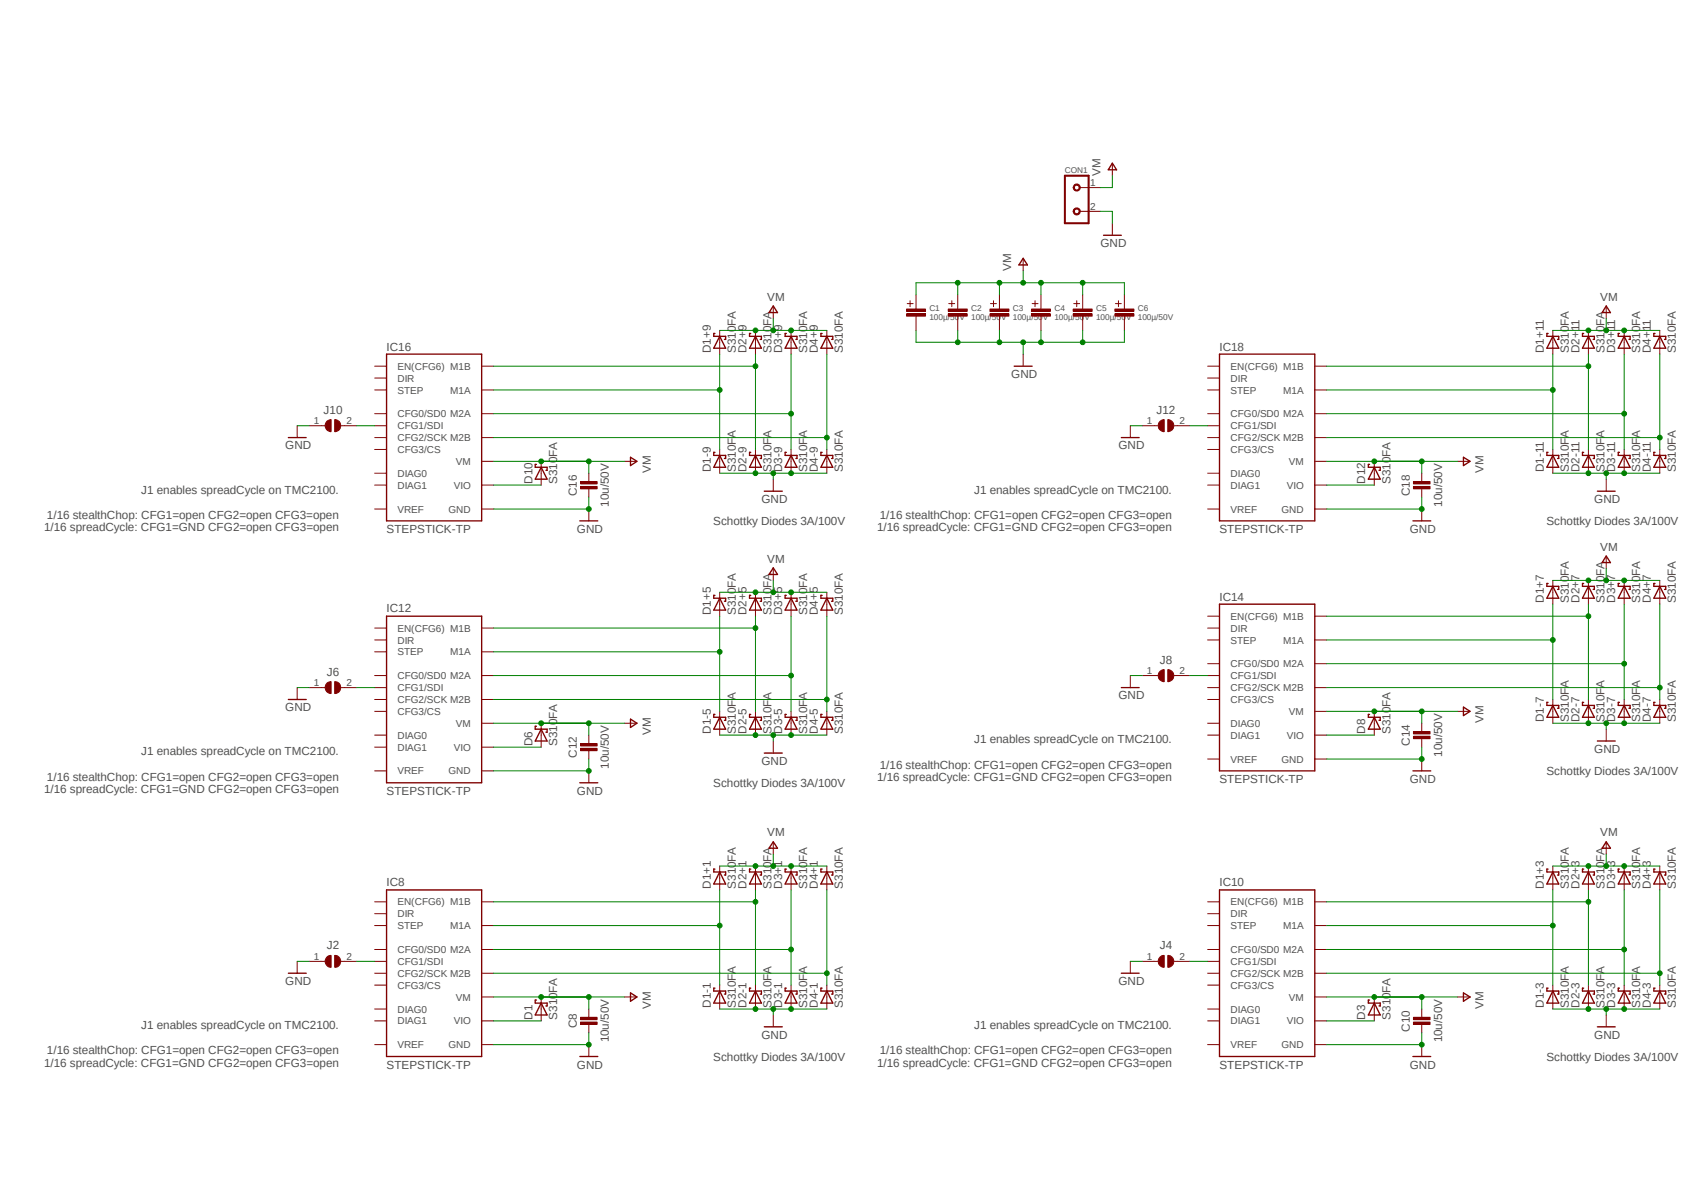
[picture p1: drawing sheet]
<svg xmlns="http://www.w3.org/2000/svg" width="420mm" height="297mm" viewBox="0 0 420 297" stroke-linecap="round" stroke-linejoin="round" font-family="sans-serif">
<defs><g id="words">
<g font-size="2.9" fill="#505050">
<text x="274.8" y="43.9" transform="rotate(-90 274.8 43.9)">VM</text>
<text x="274.8" y="61.7">GND</text>
<text x="252.5" y="67.6" transform="rotate(-90 252.5 67.6)">VM</text>
<text x="191.6" y="75.1">VM</text>
<text x="399.6" y="75.1">VM</text>
<text x="96.5" y="87.5">IC16</text>
<text x="177.5" y="88.1" transform="rotate(-90 177.5 88.1)">D1+9</text>
<text x="183.7" y="88.1" transform="rotate(-90 183.7 88.1)">S310FA</text>
<text x="186.4" y="88.1" transform="rotate(-90 186.4 88.1)">D2+9</text>
<text x="192.7" y="88.1" transform="rotate(-90 192.7 88.1)">S310FA</text>
<text x="195.3" y="88.1" transform="rotate(-90 195.3 88.1)">D3+9</text>
<text x="201.5" y="88.1" transform="rotate(-90 201.5 88.1)">S310FA</text>
<text x="204.2" y="88.1" transform="rotate(-90 204.2 88.1)">D4+9</text>
<text x="210.5" y="88.1" transform="rotate(-90 210.5 88.1)">S310FA</text>
<text x="304.5" y="87.5">IC18</text>
<text x="385.5" y="88.1" transform="rotate(-90 385.5 88.1)">D1+11</text>
<text x="391.7" y="88.1" transform="rotate(-90 391.7 88.1)">S310FA</text>
<text x="394.4" y="88.1" transform="rotate(-90 394.4 88.1)">D2+11</text>
<text x="400.6" y="88.1" transform="rotate(-90 400.6 88.1)">S310FA</text>
<text x="403.3" y="88.1" transform="rotate(-90 403.3 88.1)">D3+11</text>
<text x="409.6" y="88.1" transform="rotate(-90 409.6 88.1)">S310FA</text>
<text x="412.2" y="88.1" transform="rotate(-90 412.2 88.1)">D4+11</text>
<text x="418.5" y="88.1" transform="rotate(-90 418.5 88.1)">S310FA</text>
<text x="252.5" y="94.4">GND</text>
<text x="80.8" y="103.2">J10</text>
<text x="288.8" y="103.2">J12</text>
<text x="71.2" y="112.2">GND</text>
<text x="279.3" y="112.2">GND</text>
<text x="162.5" y="118" transform="rotate(-90 162.5 118)">VM</text>
<text x="177.5" y="117.8" transform="rotate(-90 177.5 117.8)">D1-9</text>
<text x="183.7" y="117.8" transform="rotate(-90 183.7 117.8)">S310FA</text>
<text x="186.4" y="117.8" transform="rotate(-90 186.4 117.8)">D2-9</text>
<text x="192.7" y="117.8" transform="rotate(-90 192.7 117.8)">S310FA</text>
<text x="195.3" y="117.8" transform="rotate(-90 195.3 117.8)">D3-9</text>
<text x="201.5" y="117.8" transform="rotate(-90 201.5 117.8)">S310FA</text>
<text x="204.2" y="117.8" transform="rotate(-90 204.2 117.8)">D4-9</text>
<text x="210.5" y="117.8" transform="rotate(-90 210.5 117.8)">S310FA</text>
<text x="370.5" y="118" transform="rotate(-90 370.5 118)">VM</text>
<text x="385.5" y="117.8" transform="rotate(-90 385.5 117.8)">D1-11</text>
<text x="391.7" y="117.8" transform="rotate(-90 391.7 117.8)">S310FA</text>
<text x="394.4" y="117.8" transform="rotate(-90 394.4 117.8)">D2-11</text>
<text x="400.6" y="117.8" transform="rotate(-90 400.6 117.8)">S310FA</text>
<text x="403.3" y="117.8" transform="rotate(-90 403.3 117.8)">D3-11</text>
<text x="409.6" y="117.8" transform="rotate(-90 409.6 117.8)">S310FA</text>
<text x="412.2" y="117.8" transform="rotate(-90 412.2 117.8)">D4-11</text>
<text x="418.5" y="117.8" transform="rotate(-90 418.5 117.8)">S310FA</text>
<text x="35.3" y="123.2">J1 enables spreadCycle on TMC2100.</text>
<text x="132.9" y="120.8" transform="rotate(-90 132.9 120.8)">D10</text>
<text x="139.1" y="120.8" transform="rotate(-90 139.1 120.8)">S310FA</text>
<text x="144.1" y="123.8" transform="rotate(-90 144.1 123.8)">C16</text>
<text x="190.1" y="125.6">GND</text>
<text x="243.2" y="123.2">J1 enables spreadCycle on TMC2100.</text>
<text x="340.9" y="120.8" transform="rotate(-90 340.9 120.8)">D12</text>
<text x="347.2" y="120.8" transform="rotate(-90 347.2 120.8)">S310FA</text>
<text x="352" y="123.8" transform="rotate(-90 352 123.8)">C18</text>
<text x="398.1" y="125.6">GND</text>
<text x="11.7" y="129.5">1/16 stealthChop: CFG1=open CFG2=open CFG3=open</text>
<text x="152.1" y="126.5" transform="rotate(-90 152.1 126.5)">10u/50V</text>
<text x="178.1" y="131">Schottky Diodes 3A/100V</text>
<text x="219.7" y="129.5">1/16 stealthChop: CFG1=open CFG2=open CFG3=open</text>
<text x="360.1" y="126.5" transform="rotate(-90 360.1 126.5)">10u/50V</text>
<text x="386.1" y="131">Schottky Diodes 3A/100V</text>
<text x="11" y="132.6">1/16 spreadCycle: CFG1=GND CFG2=open CFG3=open</text>
<text x="96.5" y="133">STEPSTICK-TP</text>
<text x="144.1" y="133">GND</text>
<text x="219" y="132.6">1/16 spreadCycle: CFG1=GND CFG2=open CFG3=open</text>
<text x="304.5" y="133">STEPSTICK-TP</text>
<text x="352" y="133">GND</text>
<text x="399.6" y="137.5">VM</text>
<text x="191.6" y="140.4">VM</text>
<text x="304.5" y="149.9">IC14</text>
<text x="96.5" y="152.9">IC12</text>
<text x="177.5" y="153.5" transform="rotate(-90 177.5 153.5)">D1+5</text>
<text x="183.7" y="153.5" transform="rotate(-90 183.7 153.5)">S310FA</text>
<text x="186.4" y="153.5" transform="rotate(-90 186.4 153.5)">D2+5</text>
<text x="192.7" y="153.5" transform="rotate(-90 192.7 153.5)">S310FA</text>
<text x="195.3" y="153.5" transform="rotate(-90 195.3 153.5)">D3+5</text>
<text x="201.5" y="153.5" transform="rotate(-90 201.5 153.5)">S310FA</text>
<text x="204.2" y="153.5" transform="rotate(-90 204.2 153.5)">D4+5</text>
<text x="210.5" y="153.5" transform="rotate(-90 210.5 153.5)">S310FA</text>
<text x="385.5" y="150.5" transform="rotate(-90 385.5 150.5)">D1+7</text>
<text x="391.7" y="150.5" transform="rotate(-90 391.7 150.5)">S310FA</text>
<text x="394.4" y="150.5" transform="rotate(-90 394.4 150.5)">D2+7</text>
<text x="400.6" y="150.5" transform="rotate(-90 400.6 150.5)">S310FA</text>
<text x="403.3" y="150.5" transform="rotate(-90 403.3 150.5)">D3+7</text>
<text x="409.6" y="150.5" transform="rotate(-90 409.6 150.5)">S310FA</text>
<text x="412.2" y="150.5" transform="rotate(-90 412.2 150.5)">D4+7</text>
<text x="418.5" y="150.5" transform="rotate(-90 418.5 150.5)">S310FA</text>
<text x="289.6" y="165.6">J8</text>
<text x="81.6" y="168.6">J6</text>
<text x="71.2" y="177.5">GND</text>
<text x="279.3" y="174.6">GND</text>
<text x="162.5" y="183.4" transform="rotate(-90 162.5 183.4)">VM</text>
<text x="177.5" y="183.2" transform="rotate(-90 177.5 183.2)">D1-5</text>
<text x="183.7" y="183.2" transform="rotate(-90 183.7 183.2)">S310FA</text>
<text x="186.4" y="183.2" transform="rotate(-90 186.4 183.2)">D2-5</text>
<text x="192.7" y="183.2" transform="rotate(-90 192.7 183.2)">S310FA</text>
<text x="195.3" y="183.2" transform="rotate(-90 195.3 183.2)">D3-5</text>
<text x="201.5" y="183.2" transform="rotate(-90 201.5 183.2)">S310FA</text>
<text x="204.2" y="183.2" transform="rotate(-90 204.2 183.2)">D4-5</text>
<text x="210.5" y="183.2" transform="rotate(-90 210.5 183.2)">S310FA</text>
<text x="243.2" y="185.5">J1 enables spreadCycle on TMC2100.</text>
<text x="340.9" y="183.2" transform="rotate(-90 340.9 183.2)">D8</text>
<text x="347.2" y="183.2" transform="rotate(-90 347.2 183.2)">S310FA</text>
<text x="370.5" y="180.4" transform="rotate(-90 370.5 180.4)">VM</text>
<text x="385.5" y="180.2" transform="rotate(-90 385.5 180.2)">D1-7</text>
<text x="391.7" y="180.2" transform="rotate(-90 391.7 180.2)">S310FA</text>
<text x="394.4" y="180.2" transform="rotate(-90 394.4 180.2)">D2-7</text>
<text x="400.6" y="180.2" transform="rotate(-90 400.6 180.2)">S310FA</text>
<text x="403.3" y="180.2" transform="rotate(-90 403.3 180.2)">D3-7</text>
<text x="409.6" y="180.2" transform="rotate(-90 409.6 180.2)">S310FA</text>
<text x="412.2" y="180.2" transform="rotate(-90 412.2 180.2)">D4-7</text>
<text x="418.5" y="180.2" transform="rotate(-90 418.5 180.2)">S310FA</text>
<text x="35.3" y="188.6">J1 enables spreadCycle on TMC2100.</text>
<text x="132.9" y="186.2" transform="rotate(-90 132.9 186.2)">D6</text>
<text x="139.1" y="186.2" transform="rotate(-90 139.1 186.2)">S310FA</text>
<text x="144.1" y="189.1" transform="rotate(-90 144.1 189.1)">C12</text>
<text x="152.1" y="191.9" transform="rotate(-90 152.1 191.9)">10u/50V</text>
<text x="190.1" y="190.9">GND</text>
<text x="219.7" y="191.8">1/16 stealthChop: CFG1=open CFG2=open CFG3=open</text>
<text x="352" y="186.1" transform="rotate(-90 352 186.1)">C14</text>
<text x="360.1" y="188.8" transform="rotate(-90 360.1 188.8)">10u/50V</text>
<text x="398.1" y="188">GND</text>
<text x="11" y="197.9">1/16 spreadCycle: CFG1=GND CFG2=open CFG3=open</text>
<text x="11.7" y="194.8">1/16 stealthChop: CFG1=open CFG2=open CFG3=open</text>
<text x="178.1" y="196.4">Schottky Diodes 3A/100V</text>
<text x="219" y="194.9">1/16 spreadCycle: CFG1=GND CFG2=open CFG3=open</text>
<text x="304.5" y="195.4">STEPSTICK-TP</text>
<text x="352" y="195.4">GND</text>
<text x="386.1" y="193.4">Schottky Diodes 3A/100V</text>
<text x="96.5" y="198.3">STEPSTICK-TP</text>
<text x="144.1" y="198.3">GND</text>
<text x="191.6" y="208.7">VM</text>
<text x="399.6" y="208.7">VM</text>
<text x="96.5" y="221.2">IC8</text>
<text x="177.5" y="221.8" transform="rotate(-90 177.5 221.8)">D1+1</text>
<text x="183.7" y="221.8" transform="rotate(-90 183.7 221.8)">S310FA</text>
<text x="186.4" y="221.8" transform="rotate(-90 186.4 221.8)">D2+1</text>
<text x="192.7" y="221.8" transform="rotate(-90 192.7 221.8)">S310FA</text>
<text x="195.3" y="221.8" transform="rotate(-90 195.3 221.8)">D3+1</text>
<text x="201.5" y="221.8" transform="rotate(-90 201.5 221.8)">S310FA</text>
<text x="204.2" y="221.8" transform="rotate(-90 204.2 221.8)">D4+1</text>
<text x="210.5" y="221.8" transform="rotate(-90 210.5 221.8)">S310FA</text>
<text x="304.5" y="221.2">IC10</text>
<text x="385.5" y="221.8" transform="rotate(-90 385.5 221.8)">D1+3</text>
<text x="391.7" y="221.8" transform="rotate(-90 391.7 221.8)">S310FA</text>
<text x="394.4" y="221.8" transform="rotate(-90 394.4 221.8)">D2+3</text>
<text x="400.6" y="221.8" transform="rotate(-90 400.6 221.8)">S310FA</text>
<text x="403.3" y="221.8" transform="rotate(-90 403.3 221.8)">D3+3</text>
<text x="409.6" y="221.8" transform="rotate(-90 409.6 221.8)">S310FA</text>
<text x="412.2" y="221.8" transform="rotate(-90 412.2 221.8)">D4+3</text>
<text x="418.5" y="221.8" transform="rotate(-90 418.5 221.8)">S310FA</text>
<text x="81.6" y="237">J2</text>
<text x="289.6" y="237">J4</text>
<text x="71.2" y="245.9">GND</text>
<text x="279.3" y="245.9">GND</text>
<text x="162.5" y="251.7" transform="rotate(-90 162.5 251.7)">VM</text>
<text x="177.5" y="251.5" transform="rotate(-90 177.5 251.5)">D1-1</text>
<text x="183.7" y="251.5" transform="rotate(-90 183.7 251.5)">S310FA</text>
<text x="186.4" y="251.5" transform="rotate(-90 186.4 251.5)">D2-1</text>
<text x="192.7" y="251.5" transform="rotate(-90 192.7 251.5)">S310FA</text>
<text x="195.3" y="251.5" transform="rotate(-90 195.3 251.5)">D3-1</text>
<text x="201.5" y="251.5" transform="rotate(-90 201.5 251.5)">S310FA</text>
<text x="204.2" y="251.5" transform="rotate(-90 204.2 251.5)">D4-1</text>
<text x="210.5" y="251.5" transform="rotate(-90 210.5 251.5)">S310FA</text>
<text x="370.5" y="251.7" transform="rotate(-90 370.5 251.7)">VM</text>
<text x="385.5" y="251.5" transform="rotate(-90 385.5 251.5)">D1-3</text>
<text x="391.7" y="251.5" transform="rotate(-90 391.7 251.5)">S310FA</text>
<text x="394.4" y="251.5" transform="rotate(-90 394.4 251.5)">D2-3</text>
<text x="400.6" y="251.5" transform="rotate(-90 400.6 251.5)">S310FA</text>
<text x="403.3" y="251.5" transform="rotate(-90 403.3 251.5)">D3-3</text>
<text x="409.6" y="251.5" transform="rotate(-90 409.6 251.5)">S310FA</text>
<text x="412.2" y="251.5" transform="rotate(-90 412.2 251.5)">D4-3</text>
<text x="418.5" y="251.5" transform="rotate(-90 418.5 251.5)">S310FA</text>
<text x="35.3" y="256.9">J1 enables spreadCycle on TMC2100.</text>
<text x="132.9" y="254.5" transform="rotate(-90 132.9 254.5)">D1</text>
<text x="139.1" y="254.5" transform="rotate(-90 139.1 254.5)">S310FA</text>
<text x="144.1" y="256.7" transform="rotate(-90 144.1 256.7)">C8</text>
<text x="243.2" y="256.9">J1 enables spreadCycle on TMC2100.</text>
<text x="340.9" y="254.5" transform="rotate(-90 340.9 254.5)">D3</text>
<text x="347.2" y="254.5" transform="rotate(-90 347.2 254.5)">S310FA</text>
<text x="352" y="257.5" transform="rotate(-90 352 257.5)">C10</text>
<text x="11.7" y="263.1">1/16 stealthChop: CFG1=open CFG2=open CFG3=open</text>
<text x="152.1" y="260.2" transform="rotate(-90 152.1 260.2)">10u/50V</text>
<text x="190.1" y="259.2">GND</text>
<text x="219.7" y="263.1">1/16 stealthChop: CFG1=open CFG2=open CFG3=open</text>
<text x="360.1" y="260.2" transform="rotate(-90 360.1 260.2)">10u/50V</text>
<text x="398.1" y="259.2">GND</text>
<text x="11" y="266.3">1/16 spreadCycle: CFG1=GND CFG2=open CFG3=open</text>
<text x="96.5" y="266.7">STEPSTICK-TP</text>
<text x="144.1" y="266.7">GND</text>
<text x="178.1" y="264.7">Schottky Diodes 3A/100V</text>
<text x="219" y="266.3">1/16 spreadCycle: CFG1=GND CFG2=open CFG3=open</text>
<text x="304.5" y="266.7">STEPSTICK-TP</text>
<text x="352" y="266.7">GND</text>
<text x="386.1" y="264.7">Schottky Diodes 3A/100V</text>
</g>
<g font-size="2.5" fill="#505050">
<text x="272.2" y="46.4">1</text>
<text x="272.2" y="52.3">2</text>
<text x="99.2" y="95.3">DIR</text>
<text x="99.2" y="92.3">EN(CFG6) M1B</text>
<text x="307.3" y="95.3">DIR</text>
<text x="307.3" y="92.3">EN(CFG6) M1B</text>
<text x="99.2" y="98.2">STEP</text>
<text x="112.4" y="98.2">M1A</text>
<text x="307.3" y="98.2">STEP</text>
<text x="320.4" y="98.2">M1A</text>
<text x="78.4" y="105.8">1</text>
<text x="86.5" y="105.8">2</text>
<text x="99.2" y="107.1">CFG1/SDI</text>
<text x="99.2" y="104.1">CFG0/SD0 M2A</text>
<text x="286.3" y="105.8">1</text>
<text x="294.5" y="105.8">2</text>
<text x="307.3" y="107.1">CFG1/SDI</text>
<text x="307.3" y="104.1">CFG0/SD0 M2A</text>
<text x="99.2" y="110.1">CFG2/SCK M2B</text>
<text x="99.2" y="113.1">CFG3/CS</text>
<text x="307.3" y="110.1">CFG2/SCK M2B</text>
<text x="307.3" y="113.1">CFG3/CS</text>
<text x="99.2" y="119">DIAG0</text>
<text x="113.8" y="116">VM</text>
<text x="307.3" y="119">DIAG0</text>
<text x="321.8" y="116">VM</text>
<text x="99.2" y="122">DIAG1</text>
<text x="113.3" y="122">VIO</text>
<text x="307.3" y="122">DIAG1</text>
<text x="321.3" y="122">VIO</text>
<text x="99.2" y="127.9">VREF</text>
<text x="112" y="127.9">GND</text>
<text x="307.3" y="127.9">VREF</text>
<text x="320" y="127.9">GND</text>
<text x="307.3" y="154.7">EN(CFG6) M1B</text>
<text x="99.2" y="160.6">DIR</text>
<text x="99.2" y="157.7">EN(CFG6) M1B</text>
<text x="307.3" y="157.7">DIR</text>
<text x="307.3" y="160.6">STEP</text>
<text x="320.4" y="160.6">M1A</text>
<text x="99.2" y="163.6">STEP</text>
<text x="112.4" y="163.6">M1A</text>
<text x="307.3" y="166.5">CFG0/SD0 M2A</text>
<text x="78.4" y="171.2">1</text>
<text x="86.5" y="171.2">2</text>
<text x="99.2" y="172.5">CFG1/SDI</text>
<text x="99.2" y="169.5">CFG0/SD0 M2A</text>
<text x="286.3" y="168.2">1</text>
<text x="294.5" y="168.2">2</text>
<text x="307.3" y="169.5">CFG1/SDI</text>
<text x="307.3" y="172.5">CFG2/SCK M2B</text>
<text x="99.2" y="175.5">CFG2/SCK M2B</text>
<text x="99.2" y="178.4">CFG3/CS</text>
<text x="307.3" y="175.5">CFG3/CS</text>
<text x="321.8" y="178.4">VM</text>
<text x="99.2" y="184.4">DIAG0</text>
<text x="113.8" y="181.4">VM</text>
<text x="307.3" y="181.4">DIAG0</text>
<text x="307.3" y="184.4">DIAG1</text>
<text x="321.3" y="184.4">VIO</text>
<text x="99.2" y="187.4">DIAG1</text>
<text x="113.3" y="187.4">VIO</text>
<text x="307.3" y="190.3">VREF</text>
<text x="320" y="190.3">GND</text>
<text x="99.2" y="193.3">VREF</text>
<text x="112" y="193.3">GND</text>
<text x="99.2" y="226">EN(CFG6) M1B</text>
<text x="307.3" y="226">EN(CFG6) M1B</text>
<text x="99.2" y="228.9">DIR</text>
<text x="99.2" y="231.9">STEP</text>
<text x="112.4" y="231.9">M1A</text>
<text x="307.3" y="228.9">DIR</text>
<text x="307.3" y="231.9">STEP</text>
<text x="320.4" y="231.9">M1A</text>
<text x="78.4" y="239.5">1</text>
<text x="86.5" y="239.5">2</text>
<text x="99.2" y="237.9">CFG0/SD0 M2A</text>
<text x="286.3" y="239.5">1</text>
<text x="294.5" y="239.5">2</text>
<text x="307.3" y="237.9">CFG0/SD0 M2A</text>
<text x="99.2" y="240.8">CFG1/SDI</text>
<text x="99.2" y="243.8">CFG2/SCK M2B</text>
<text x="307.3" y="240.8">CFG1/SDI</text>
<text x="307.3" y="243.8">CFG2/SCK M2B</text>
<text x="99.2" y="246.8">CFG3/CS</text>
<text x="113.8" y="249.7">VM</text>
<text x="307.3" y="246.8">CFG3/CS</text>
<text x="321.8" y="249.7">VM</text>
<text x="99.2" y="252.7">DIAG0</text>
<text x="99.2" y="255.7">DIAG1</text>
<text x="113.3" y="255.7">VIO</text>
<text x="307.3" y="252.7">DIAG0</text>
<text x="307.3" y="255.7">DIAG1</text>
<text x="321.3" y="255.7">VIO</text>
<text x="99.2" y="261.6">VREF</text>
<text x="112" y="261.6">GND</text>
<text x="307.3" y="261.6">VREF</text>
<text x="320" y="261.6">GND</text>
</g>
<g font-size="2.1" fill="#505050">
<text x="265.9" y="43.1">CON1</text>
<text x="232.1" y="77.6">C1</text>
<text x="242.5" y="77.6">C2</text>
<text x="252.9" y="77.6">C3</text>
<text x="263.3" y="77.6">C4</text>
<text x="273.7" y="77.6">C5</text>
<text x="284.1" y="77.6">C6</text>
<text x="232.1" y="79.9">100µ/50V</text>
<text x="242.5" y="79.9">100µ/50V</text>
<text x="252.9" y="79.9">100µ/50V</text>
<text x="263.3" y="79.9">100µ/50V</text>
<text x="273.7" y="79.9">100µ/50V</text>
<text x="284.1" y="79.9">100µ/50V</text>
</g>
</g></defs>
<path d="M8.4 38.1l411.6 229.2M420 38.2l-411.6 229.2" fill="none" stroke="#fff" stroke-width=".25"/>
<path d="M226.5 75.8h1.5M227.2 75.1v1.4M228.7 73.6v3.5M228.7 78.9v3.6" fill="none" stroke="#800000" stroke-width=".25"/>
<path d="M226.4 77.1h4.7v.6h-4.7z" fill-rule="evenodd" fill="#800000"/>
<path d="M226.4 77.1h4.7v.6h-4.7z" fill="none" stroke="#800000" stroke-width=".25"/>
<path d="M226.4 78.3h4.7v.6h-4.7z" fill-rule="evenodd" fill="#800000"/>
<path d="M226.4 78.3h4.7v.6h-4.7zM236.9 75.8h1.5M237.7 75.1v1.4M239.1 73.6v3.5M239.1 78.9v3.6" fill="none" stroke="#800000" stroke-width=".25"/>
<path d="M236.8 77.1h4.7v.6h-4.7z" fill-rule="evenodd" fill="#800000"/>
<path d="M236.8 77.1h4.7v.6h-4.7z" fill="none" stroke="#800000" stroke-width=".25"/>
<path d="M236.8 78.3h4.7v.6h-4.7z" fill-rule="evenodd" fill="#800000"/>
<path d="M236.8 78.3h4.7v.6h-4.7zM247.3 75.8h1.5M248.1 75.1v1.4M249.6 73.6v3.5M249.6 78.9v3.6" fill="none" stroke="#800000" stroke-width=".25"/>
<path d="M247.2 77.1h4.7v.6h-4.7z" fill-rule="evenodd" fill="#800000"/>
<path d="M247.2 77.1h4.7v.6h-4.7z" fill="none" stroke="#800000" stroke-width=".25"/>
<path d="M247.2 78.3h4.7v.6h-4.7z" fill-rule="evenodd" fill="#800000"/>
<path d="M247.2 78.3h4.7v.6h-4.7zM257.7 75.8h1.5M258.4 75.1v1.4M259.9 73.6v3.5M259.9 78.9v3.6" fill="none" stroke="#800000" stroke-width=".25"/>
<path d="M257.6 77.1h4.7v.6h-4.7z" fill-rule="evenodd" fill="#800000"/>
<path d="M257.6 77.1h4.7v.6h-4.7z" fill="none" stroke="#800000" stroke-width=".25"/>
<path d="M257.6 78.3h4.7v.6h-4.7z" fill-rule="evenodd" fill="#800000"/>
<path d="M257.6 78.3h4.7v.6h-4.7zM268.1 75.8h1.5M268.9 75.1v1.4M270.3 73.6v3.5M270.3 78.9v3.6" fill="none" stroke="#800000" stroke-width=".25"/>
<path d="M268 77.1h4.7v.6h-4.7z" fill-rule="evenodd" fill="#800000"/>
<path d="M268 77.1h4.7v.6h-4.7z" fill="none" stroke="#800000" stroke-width=".25"/>
<path d="M268 78.3h4.7v.6h-4.7z" fill-rule="evenodd" fill="#800000"/>
<path d="M268 78.3h4.7v.6h-4.7zM278.5 75.8h1.5M279.3 75.1v1.4M280.8 73.6v3.5M280.8 78.9v3.6" fill="none" stroke="#800000" stroke-width=".25"/>
<path d="M278.4 77.1h4.7v.6h-4.7z" fill-rule="evenodd" fill="#800000"/>
<path d="M278.4 77.1h4.7v.6h-4.7z" fill="none" stroke="#800000" stroke-width=".25"/>
<path d="M278.4 78.3h4.7v.6h-4.7z" fill-rule="evenodd" fill="#800000"/>
<path d="M269.6 46.8h2.2M269.6 52.7h2.2M278.4 78.3h4.7v.6h-4.7z" fill="none" stroke="#800000" stroke-width=".25"/>
<path d="M265.9 43.9h5.9v11.8h-5.9z" fill="none" stroke="#800000" stroke-width=".51"/>
<path d="M268.3 46.1a.89 .89 0 0 1 1.4 .3 .89 .89 0 0 1-.6 1.3 .89 .89 0 0 1-1.1-.9h.3a.61 .61 0 0 1 .8-.5 .61 .61 0 0 1 .2 1 .61 .61 0 0 1-1-.2v-.3h-.3z" fill-rule="evenodd" fill="#800000"/>
<path d="M268.3 46.1a.89 .89 0 0 1 1.4 .3 .89 .89 0 0 1-.6 1.3 .89 .89 0 0 1-1.1-.9h.3a.61 .61 0 0 1 .8-.5 .61 .61 0 0 1 .2 1 .61 .61 0 0 1-1-.2v-.3h-.3z" fill="none" stroke="#800000" stroke-width=".25"/>
<path d="M268.3 52.1a.89 .89 0 0 1 1.4 .3 .89 .89 0 0 1-.7 1.2 .89 .89 0 0 1-1-.9h.3a.61 .61 0 0 1 .8-.5 .61 .61 0 0 1 .2 1 .61 .61 0 0 1-1-.2v-.3h-.3z" fill-rule="evenodd" fill="#800000"/>
<g fill="none" stroke="#800000" stroke-width=".25">
<path d="M268.3 52.1a.89 .89 0 0 1 1.4 .3 .89 .89 0 0 1-.7 1.2 .89 .89 0 0 1-1-.9h.3a.61 .61 0 0 1 .8-.5 .61 .61 0 0 1 .2 1 .61 .61 0 0 1-1-.2v-.3h-.3zM271.8 46.8h3M271.8 52.7h3M179.7 216.2v5.9M188.6 216.2v5.9M193.1 210.2v3M197.5 216.2v5.9M206.5 216.2v5.9M93.6 228h2.9M93.6 231h2.9M93.6 239.9h2.9M93.6 225.1h2.9"/>
<path d="M93.6 237h2.9M120.3 231h2.9M120.3 225.1h2.9M120.3 237h2.9M93.6 242.9h2.9M93.6 245.9h2.9M93.6 251.8h2.9M93.6 254.8h2.9M120.3 242.9h2.9M120.3 248.8h2.9M120.3 254.8h2.9M147 251.8v2.1"/>
<path d="M147 255.7v2.1M156 248.8h2.9M179.7 245.9v5.9M188.6 245.9v5.9M193.1 253.3v3M197.5 245.9v5.9M206.5 245.9v5.9M93.6 260.7h2.9M120.3 260.7h2.9M147 260.7v3"/>
</g>
<g fill="none" stroke="#800000" stroke-width=".34">
<path d="M178.5 216.9h-.3v.7h3v.8h-.3M179.7 217.6l1.5 3h-3zM187.5 216.9h-.3v.7h2.9v.8h-.3M188.6 217.6l1.5 3h-2.9zM193.1 210.1l1 1.6h-2.1zM196.3 216.9h-.3v.7h3v.8h-.3M197.5 217.6l1.5 3h-3zM205.3 216.9h-.3v.7h2.9v.8h-.3M206.5 217.6l1.4 3h-2.9zM96.5 222.1h23.8v41.6h-23.8zM157.4 247.8l1.6 1-1.6 1.1zM178.5 246.6h-.3v.8h3v.7h-.3"/>
<path d="M179.7 247.4l1.5 3h-3zM187.5 246.6h-.3v.8h2.9v.7h-.3M188.6 247.4l1.5 3h-2.9zM190.8 256.3h4.5M196.3 246.6h-.3v.8h3v.7h-.3M197.5 247.4l1.5 3h-3zM205.3 246.6h-.3v.8h2.9v.7h-.3M206.5 247.4l1.4 3h-2.9zM144.8 263.7h4.5"/>
</g>
<path d="M144.9 253.9h4.2v.6h-4.2z" fill-rule="evenodd" fill="#800000"/>
<path d="M144.9 253.9h4.2v.6h-4.2z" fill="none" stroke="#800000" stroke-width=".25"/>
<path d="M144.9 255.1h4.2v.6h-4.2z" fill-rule="evenodd" fill="#800000"/>
<path d="M144.9 255.1h4.2v.6h-4.2z" fill="none" stroke="#800000" stroke-width=".25"/>
<path d="M83.6 238.5a1.48 1.48 0 0 1 1.5 1.4 1.48 1.48 0 0 1-1.5 1.5z" fill-rule="evenodd" fill="#800000"/>
<path d="M83.6 238.5a1.48 1.48 0 0 1 1.5 1.4 1.48 1.48 0 0 1-1.5 1.5z" fill="none" stroke="#800000" stroke-width=".25"/>
<path d="M81.6 238.9l.4-.3 .7-.1v2.9a1.5 1.5 0 0 1-1.4-.9 1.5 1.5 0 0 1 .3-1.6z" fill-rule="evenodd" fill="#800000"/>
<g fill="none" stroke="#800000" stroke-width=".25">
<path d="M387.7 216.2v5.9M396.6 216.2v5.9M401.1 210.2v3M405.6 216.2v5.9M414.4 216.2v5.9M74.2 239.9v3M77.2 239.9h4M81.6 238.9l.4-.3 .7-.1v2.9a1.5 1.5 0 0 1-1.4-.9 1.5 1.5 0 0 1 .3-1.6zM85 239.9h4.1M301.5 239.9h3M301.5 228h3M301.5 231h3"/>
<path d="M301.5 225.1h3M301.5 237h3M328.3 231h3M328.3 225.1h3M328.3 237h3M135.1 248.8v6M301.5 242.9h3M301.5 245.9h3M301.5 251.8h3M301.5 254.8h3M328.3 242.9h3M328.3 248.8h3"/>
<path d="M328.3 254.8h3M355 251.8v2.1M355 255.7v2.1M363.9 248.8h3M387.7 245.9v5.9M396.6 245.9v5.9M401.1 253.3v3M405.6 245.9v5.9M414.4 245.9v5.9M301.5 260.7h3M328.3 260.7h3M355 260.7v3"/>
</g>
<g fill="none" stroke="#800000" stroke-width=".34">
<path d="M386.5 216.9h-.3v.7h3v.8h-.3M387.7 217.6l1.5 3h-3zM395.4 216.9h-.3v.7h3v.8h-.3M396.6 217.6l1.5 3h-3zM401.1 210.1l1 1.6h-2.1zM404.4 216.9h-.3v.7h2.9v.8h-.3M405.6 217.6l1.4 3h-2.9zM413.3 216.9h-.3v.7h2.9v.8h-.3M414.4 217.6l1.5 3h-2.9zM304.5 222.1h23.8v41.6h-23.8zM72 242.9h4.5M133.9 249.6h-.3v.8h3v.7h-.3"/>
<path d="M135.1 250.4l1.5 2.9h-3zM365.4 247.8l1.7 1-1.7 1.1zM386.5 246.6h-.3v.8h3v.7h-.3M387.7 247.4l1.5 3h-3zM395.4 246.6h-.3v.8h3v.7h-.3M396.6 247.4l1.5 3h-3zM398.9 256.3h4.4M404.4 246.6h-.3v.8h2.9v.7h-.3M405.6 247.4l1.4 3h-2.9zM413.3 246.6h-.3v.8h2.9v.7h-.3M414.4 247.4l1.5 3h-2.9zM352.8 263.7h4.5"/>
</g>
<path d="M352.9 253.9h4.2v.6h-4.2z" fill-rule="evenodd" fill="#800000"/>
<path d="M352.9 253.9h4.2v.6h-4.2z" fill="none" stroke="#800000" stroke-width=".25"/>
<path d="M352.9 255.1h4.2v.6h-4.2z" fill-rule="evenodd" fill="#800000"/>
<path d="M352.9 255.1h4.2v.6h-4.2z" fill="none" stroke="#800000" stroke-width=".25"/>
<path d="M291.6 238.5a1.48 1.48 0 0 1 1.5 1.4 1.48 1.48 0 0 1-1.5 1.5z" fill-rule="evenodd" fill="#800000"/>
<path d="M291.6 238.5a1.48 1.48 0 0 1 1.5 1.4 1.48 1.48 0 0 1-1.5 1.5z" fill="none" stroke="#800000" stroke-width=".25"/>
<path d="M289.6 238.9l.4-.3 .7-.1v2.9a1.47 1.47 0 0 1-1.4-.9 1.47 1.47 0 0 1 .3-1.6z" fill-rule="evenodd" fill="#800000"/>
<g fill="none" stroke="#800000" stroke-width=".25">
<path d="M93.6 159.7h2.9M93.6 156.8h2.9M120.3 156.8h2.9M179.7 147.8v6M188.6 147.8v6M193.1 141.9v3M197.5 147.8v6M206.5 147.8v6M93.6 162.7h2.9M93.6 171.6h2.9M93.6 174.6h2.9M93.6 177.5h2.9"/>
<path d="M93.6 168.6h2.9M120.3 162.7h2.9M120.3 174.6h2.9M120.3 168.6h2.9M179.7 177.5v6M188.6 177.5v6M197.5 177.5v6M206.5 177.5v6M93.6 183.5h2.9M93.6 186.5h2.9M93.6 192.4h2.9M120.3 180.5h2.9"/>
<path d="M120.3 186.5h2.9M120.3 192.4h2.9M147 183.5v2M147 187.4v2M147 192.4v3M156 180.5h2.9M193.1 185v3M282.2 239.9v3M285.2 239.9h4M289.6 238.9l.4-.3 .7-.1v2.9a1.47 1.47 0 0 1-1.4-.9 1.47 1.47 0 0 1 .3-1.6zM293.1 239.9h4M343.2 248.8v6"/>
</g>
<g fill="none" stroke="#800000" stroke-width=".34">
<path d="M96.5 153.8h23.8v41.6h-23.8zM178.5 148.6h-.3v.7h3v.8h-.3M179.7 149.3l1.5 3h-3zM187.5 148.6h-.3v.7h2.9v.8h-.3M188.6 149.3l1.5 3h-2.9zM193.1 141.7l1 1.7h-2.1zM196.3 148.6h-.3v.7h3v.8h-.3M197.5 149.3l1.5 3h-3zM205.3 148.6h-.3v.7h2.9v.8h-.3M206.5 149.3l1.4 3h-2.9zM157.4 179.5l1.6 1-1.6 1.1zM178.5 178.3h-.3v.7h3v.8h-.3"/>
<path d="M179.7 179l1.5 3h-3zM187.5 178.3h-.3v.7h2.9v.8h-.3M188.6 179l1.5 3h-2.9zM196.3 178.3h-.3v.7h3v.8h-.3M197.5 179l1.5 3h-3zM205.3 178.3h-.3v.7h2.9v.8h-.3M206.5 179l1.4 3h-2.9zM144.8 195.4h4.5M190.8 188h4.5M280 242.9h4.4M342 249.6h-.3v.8h2.9v.7h-.3M343.2 250.4l1.4 2.9h-2.9z"/>
</g>
<path d="M144.9 185.6h4.2v.6h-4.2z" fill-rule="evenodd" fill="#800000"/>
<path d="M144.9 185.6h4.2v.6h-4.2z" fill="none" stroke="#800000" stroke-width=".25"/>
<path d="M144.9 186.8h4.2v.6h-4.2z" fill-rule="evenodd" fill="#800000"/>
<path d="M144.9 186.8h4.2v.6h-4.2z" fill="none" stroke="#800000" stroke-width=".25"/>
<path d="M83.6 170.1a1.48 1.48 0 0 1 1.5 1.5 1.48 1.48 0 0 1-1.5 1.5z" fill-rule="evenodd" fill="#800000"/>
<path d="M83.6 170.1a1.48 1.48 0 0 1 1.5 1.5 1.48 1.48 0 0 1-1.5 1.5z" fill="none" stroke="#800000" stroke-width=".25"/>
<path d="M81.6 170.5l1.1-.4v3a1.52 1.52 0 0 1-1.4-.9 1.52 1.52 0 0 1 .3-1.7z" fill-rule="evenodd" fill="#800000"/>
<g fill="none" stroke="#800000" stroke-width=".25">
<path d="M401.1 138.9v3M301.5 156.8h3M301.5 159.7h3M301.5 153.8h3M328.3 159.7h3M328.3 153.8h3M387.7 144.9v5.9M396.6 144.9v5.9M405.6 144.9v5.9M414.4 144.9v5.9M74.2 171.6v3M77.2 171.6h4"/>
<path d="M81.6 170.5l1.1-.4v3a1.52 1.52 0 0 1-1.4-.9 1.52 1.52 0 0 1 .3-1.7zM85 171.6h4.1M301.5 171.6h3M301.5 168.6h3M301.5 174.6h3M301.5 165.7h3M328.3 171.6h3M328.3 177.5h3M328.3 165.7h3M363.9 177.5h3M387.7 174.6v5.9M396.6 174.6v5.9"/>
<path d="M405.6 174.6v5.9M414.4 174.6v5.9M135.1 180.5v6M301.5 180.5h3M301.5 183.5h3M301.5 189.4h3M328.3 183.5h3M328.3 189.4h3M355 180.5v2.1M355 184.4v2.1M355 189.4v3M401.1 182v3"/>
</g>
<g fill="none" stroke="#800000" stroke-width=".34">
<path d="M401.1 138.8l1 1.6h-2.1zM304.5 150.8h23.8v41.6h-23.8zM386.5 145.6h-.3v.7h3v.8h-.3M387.7 146.3l1.5 3h-3zM395.4 145.6h-.3v.7h3v.8h-.3M396.6 146.3l1.5 3h-3zM404.4 145.6h-.3v.7h2.9v.8h-.3M405.6 146.3l1.4 3h-2.9zM413.3 145.6h-.3v.7h2.9v.8h-.3M414.4 146.3l1.5 3h-2.9zM72 174.6h4.5M365.4 176.5l1.7 1-1.7 1.1z"/>
<path d="M386.5 175.3h-.3v.8h3v.7h-.3M387.7 176.1l1.5 2.9h-3zM395.4 175.3h-.3v.8h3v.7h-.3M396.6 176.1l1.5 2.9h-3zM404.4 175.3h-.3v.8h2.9v.7h-.3M405.6 176.1l1.4 2.9h-2.9zM413.3 175.3h-.3v.8h2.9v.7h-.3M414.4 176.1l1.5 2.9h-2.9zM133.9 181.3h-.3v.7h3v.8h-.3M135.1 182l1.5 3h-3zM352.8 192.4h4.5M398.9 185h4.4"/>
</g>
<path d="M352.9 182.6h4.2v.6h-4.2z" fill-rule="evenodd" fill="#800000"/>
<path d="M352.9 182.6h4.2v.6h-4.2z" fill="none" stroke="#800000" stroke-width=".25"/>
<path d="M352.9 183.8h4.2v.6h-4.2z" fill-rule="evenodd" fill="#800000"/>
<path d="M352.9 183.8h4.2v.6h-4.2z" fill="none" stroke="#800000" stroke-width=".25"/>
<path d="M291.6 167.1a1.5 1.5 0 0 1 1.5 1.5 1.5 1.5 0 0 1-1.5 1.5z" fill-rule="evenodd" fill="#800000"/>
<path d="M291.6 167.1a1.5 1.5 0 0 1 1.5 1.5 1.5 1.5 0 0 1-1.5 1.5z" fill="none" stroke="#800000" stroke-width=".25"/>
<path d="M289.6 167.6l1.1-.5v3a1.5 1.5 0 0 1-1.4-.9 1.5 1.5 0 0 1 .3-1.6z" fill-rule="evenodd" fill="#800000"/>
<g fill="none" stroke="#800000" stroke-width=".25">
<path d="M193.1 76.5v3M93.6 94.4h2.9M93.6 97.3h2.9M93.6 91.4h2.9M120.3 97.3h2.9M120.3 91.4h2.9M179.7 82.5v5.9M188.6 82.5v5.9M197.5 82.5v5.9M206.5 82.5v5.9M93.6 106.3h2.9M93.6 109.2h2.9"/>
<path d="M93.6 112.2h2.9M93.6 118.1h2.9M93.6 103.3h2.9M120.3 109.2h2.9M120.3 115.1h2.9M120.3 103.3h2.9M147 118.1v2.1M156 115.1h2.9M179.7 112.2v5.9M188.6 112.2v5.9M193.1 119.6v3M197.5 112.2v5.9"/>
<path d="M206.5 112.2v5.9M93.6 121.1h2.9M93.6 127h2.9M120.3 121.1h2.9M120.3 127h2.9M147 122v2.1M147 127v3M282.2 168.6v3M285.2 168.6h4M289.6 167.6l1.1-.5v3a1.5 1.5 0 0 1-1.4-.9 1.5 1.5 0 0 1 .3-1.6zM293.1 168.6h4M343.2 177.5v6"/>
</g>
<g fill="none" stroke="#800000" stroke-width=".34">
<path d="M193.1 76.4l1 1.6h-2.1zM96.5 88.4h23.8v41.6h-23.8zM178.5 83.2h-.3v.7h3v.8h-.3M179.7 83.9l1.5 3h-3zM187.5 83.2h-.3v.7h2.9v.8h-.3M188.6 83.9l1.5 3h-2.9zM196.3 83.2h-.3v.7h3v.8h-.3M197.5 83.9l1.5 3h-3zM205.3 83.2h-.3v.7h2.9v.8h-.3M206.5 83.9l1.4 3h-2.9zM157.4 114.1l1.6 1-1.6 1.1zM178.5 112.9h-.3v.8h3v.7h-.3"/>
<path d="M179.7 113.7l1.5 2.9h-3zM187.5 112.9h-.3v.8h2.9v.7h-.3M188.6 113.7l1.5 2.9h-2.9zM196.3 112.9h-.3v.8h3v.7h-.3M197.5 113.7l1.5 2.9h-3zM205.3 112.9h-.3v.8h2.9v.7h-.3M206.5 113.7l1.4 2.9h-2.9zM144.8 130h4.5M190.8 122.6h4.5M280 171.6h4.4M342 178.3h-.3v.7h2.9v.8h-.3M343.2 179l1.4 3h-2.9z"/>
</g>
<path d="M144.9 120.2h4.2v.6h-4.2z" fill-rule="evenodd" fill="#800000"/>
<path d="M144.9 120.2h4.2v.6h-4.2z" fill="none" stroke="#800000" stroke-width=".25"/>
<path d="M144.9 121.4h4.2v.6h-4.2z" fill-rule="evenodd" fill="#800000"/>
<path d="M144.9 121.4h4.2v.6h-4.2z" fill="none" stroke="#800000" stroke-width=".25"/>
<path d="M83.6 104.7a1.5 1.5 0 0 1 1.5 1.5 1.5 1.5 0 0 1-1.5 1.5z" fill-rule="evenodd" fill="#800000"/>
<path d="M83.6 104.7a1.5 1.5 0 0 1 1.5 1.5 1.5 1.5 0 0 1-1.5 1.5z" fill="none" stroke="#800000" stroke-width=".25"/>
<path d="M81.6 105.2l1.1-.5v3a1.52 1.52 0 0 1-1.4-.9 1.52 1.52 0 0 1 .3-1.6z" fill-rule="evenodd" fill="#800000"/>
<g fill="none" stroke="#800000" stroke-width=".25">
<path d="M401.1 76.5v3M301.5 94.4h3M301.5 97.3h3M301.5 91.4h3M328.3 97.3h3M328.3 91.4h3M387.7 82.5v5.9M396.6 82.5v5.9M405.6 82.5v5.9M414.4 82.5v5.9M74.2 106.3v2.9M77.2 106.3h4"/>
<path d="M81.6 105.2l1.1-.5v3a1.52 1.52 0 0 1-1.4-.9 1.52 1.52 0 0 1 .3-1.6zM85 106.3h4.1M135.1 115.1v6M301.5 106.3h3M301.5 109.2h3M301.5 112.2h3M301.5 118.1h3M301.5 103.3h3M328.3 109.2h3M328.3 115.1h3M328.3 103.3h3M355 118.1v2.1"/>
<path d="M363.9 115.1h3M387.7 112.2v5.9M396.6 112.2v5.9M401.1 119.6v3M405.6 112.2v5.9M414.4 112.2v5.9M301.5 121.1h3M301.5 127h3M328.3 121.1h3M328.3 127h3M355 122v2.1M355 127v3"/>
</g>
<g fill="none" stroke="#800000" stroke-width=".34">
<path d="M401.1 76.4l1 1.6h-2.1zM304.5 88.4h23.8v41.6h-23.8zM386.5 83.2h-.3v.7h3v.8h-.3M387.7 83.9l1.5 3h-3zM395.4 83.2h-.3v.7h3v.8h-.3M396.6 83.9l1.5 3h-3zM404.4 83.2h-.3v.7h2.9v.8h-.3M405.6 83.9l1.4 3h-2.9zM413.3 83.2h-.3v.7h2.9v.8h-.3M414.4 83.9l1.5 3h-2.9zM72 109.2h4.5M133.9 115.9h-.3v.7h3v.8h-.3"/>
<path d="M135.1 116.6l1.5 3h-3zM365.4 114.1l1.7 1-1.7 1.1zM386.5 112.9h-.3v.8h3v.7h-.3M387.7 113.7l1.5 2.9h-3zM395.4 112.9h-.3v.8h3v.7h-.3M396.6 113.7l1.5 2.9h-3zM404.4 112.9h-.3v.8h2.9v.7h-.3M405.6 113.7l1.4 2.9h-2.9zM413.3 112.9h-.3v.8h2.9v.7h-.3M414.4 113.7l1.5 2.9h-2.9zM352.8 130h4.5M398.9 122.6h4.4"/>
</g>
<path d="M352.9 120.2h4.2v.6h-4.2z" fill-rule="evenodd" fill="#800000"/>
<path d="M352.9 120.2h4.2v.6h-4.2z" fill="none" stroke="#800000" stroke-width=".25"/>
<path d="M352.9 121.4h4.2v.6h-4.2z" fill-rule="evenodd" fill="#800000"/>
<path d="M352.9 121.4h4.2v.6h-4.2z" fill="none" stroke="#800000" stroke-width=".25"/>
<path d="M291.6 104.7a1.5 1.5 0 0 1 1.5 1.5 1.5 1.5 0 0 1-1.5 1.5z" fill-rule="evenodd" fill="#800000"/>
<path d="M291.6 104.7a1.5 1.5 0 0 1 1.5 1.5 1.5 1.5 0 0 1-1.5 1.5z" fill="none" stroke="#800000" stroke-width=".25"/>
<path d="M289.6 105.2l1.1-.5v3a1.5 1.5 0 0 1-1.4-.9 1.5 1.5 0 0 1 .3-1.6z" fill-rule="evenodd" fill="#800000"/>
<path d="M277.7 40.9v3M277.7 55.7v3M255.5 64.6v3M255.5 88.4v3M282.2 106.3v2.9M285.2 106.3h4M289.6 105.2l1.1-.5v3a1.5 1.5 0 0 1-1.4-.9 1.5 1.5 0 0 1 .3-1.6zM293.1 106.3h4M343.2 115.1v6" fill="none" stroke="#800000" stroke-width=".25"/>
<path d="M275.5 58.7h4.5M277.7 40.7l1.1 1.7h-2.1zM255.5 64.5l1 1.6h-2.1zM253.2 91.4h4.5M280 109.2h4.4M342 115.9h-.3v.7h2.9v.8h-.3M343.2 116.6l1.4 3h-2.9z" fill="none" stroke="#800000" stroke-width=".34"/>
<path d="M179.7 251.8h13.4" fill="none" stroke="#008000" stroke-width=".25"/>
<circle cx="188.6" cy="251.8" r=".6" fill="#008000"/>
<g fill="none" stroke="#008000" stroke-width=".25">
<path d="M193.1 251.8h13.4"/>
<circle cx="188.6" cy="251.8" r=".6"/>
</g>
<circle cx="197.5" cy="251.8" r=".6" fill="#008000"/>
<g fill="none" stroke="#008000" stroke-width=".25">
<path d="M193.1 251.8v1.5"/>
<circle cx="197.5" cy="251.8" r=".6"/>
</g>
<circle cx="193.1" cy="251.8" r=".6" fill="#008000"/>
<g fill="none" stroke="#008000" stroke-width=".25">
<path d="M147 257.8v2.9h-23.8"/>
<circle cx="193.1" cy="251.8" r=".6"/>
</g>
<circle cx="147" cy="260.7" r=".6" fill="#008000"/>
<g fill="none" stroke="#008000" stroke-width=".25">
<path d="M74.2 239.9h3M387.7 251.8h13.4"/>
<circle cx="147" cy="260.7" r=".6"/>
</g>
<circle cx="396.6" cy="251.8" r=".6" fill="#008000"/>
<g fill="none" stroke="#008000" stroke-width=".25">
<path d="M401.1 251.8h13.3"/>
<circle cx="396.6" cy="251.8" r=".6"/>
</g>
<circle cx="405.6" cy="251.8" r=".6" fill="#008000"/>
<g fill="none" stroke="#008000" stroke-width=".25">
<path d="M401.1 251.8v1.5"/>
<circle cx="405.6" cy="251.8" r=".6"/>
</g>
<circle cx="401.1" cy="251.8" r=".6" fill="#008000"/>
<g fill="none" stroke="#008000" stroke-width=".25">
<path d="M355 257.8v2.9h-23.7"/>
<circle cx="401.1" cy="251.8" r=".6"/>
</g>
<circle cx="355" cy="260.7" r=".6" fill="#008000"/>
<g fill="none" stroke="#008000" stroke-width=".25">
<path d="M179.7 183.5h13.4M282.2 239.9h3"/>
<circle cx="355" cy="260.7" r=".6"/>
</g>
<circle cx="188.6" cy="183.5" r=".6" fill="#008000"/>
<g fill="none" stroke="#008000" stroke-width=".25">
<path d="M193.1 183.5h13.4"/>
<circle cx="188.6" cy="183.5" r=".6"/>
</g>
<circle cx="197.5" cy="183.5" r=".6" fill="#008000"/>
<g fill="none" stroke="#008000" stroke-width=".25">
<path d="M193.1 183.5v1.5"/>
<circle cx="197.5" cy="183.5" r=".6"/>
</g>
<circle cx="193.1" cy="183.5" r=".6" fill="#008000"/>
<g fill="none" stroke="#008000" stroke-width=".25">
<path d="M147 189.4v3h-23.8"/>
<circle cx="193.1" cy="183.5" r=".6"/>
</g>
<circle cx="147" cy="192.4" r=".6" fill="#008000"/>
<g fill="none" stroke="#008000" stroke-width=".25">
<path d="M74.2 171.6h3M387.7 180.5h13.4"/>
<circle cx="147" cy="192.4" r=".6"/>
</g>
<circle cx="396.6" cy="180.5" r=".6" fill="#008000"/>
<g fill="none" stroke="#008000" stroke-width=".25">
<path d="M401.1 180.5h13.3"/>
<circle cx="396.6" cy="180.5" r=".6"/>
</g>
<circle cx="405.6" cy="180.5" r=".6" fill="#008000"/>
<g fill="none" stroke="#008000" stroke-width=".25">
<path d="M401.1 180.5v1.5"/>
<circle cx="405.6" cy="180.5" r=".6"/>
</g>
<circle cx="401.1" cy="180.5" r=".6" fill="#008000"/>
<g fill="none" stroke="#008000" stroke-width=".25">
<path d="M355 186.5v2.9h-23.7"/>
<circle cx="401.1" cy="180.5" r=".6"/>
</g>
<circle cx="355" cy="189.4" r=".6" fill="#008000"/>
<g fill="none" stroke="#008000" stroke-width=".25">
<path d="M179.7 118.1h13.4M282.2 168.6h3"/>
<circle cx="355" cy="189.4" r=".6"/>
</g>
<circle cx="188.6" cy="118.1" r=".6" fill="#008000"/>
<g fill="none" stroke="#008000" stroke-width=".25">
<path d="M193.1 118.1h13.4"/>
<circle cx="188.6" cy="118.1" r=".6"/>
</g>
<circle cx="197.5" cy="118.1" r=".6" fill="#008000"/>
<g fill="none" stroke="#008000" stroke-width=".25">
<path d="M193.1 118.1v1.5"/>
<circle cx="197.5" cy="118.1" r=".6"/>
</g>
<circle cx="193.1" cy="118.1" r=".6" fill="#008000"/>
<g fill="none" stroke="#008000" stroke-width=".25">
<path d="M147 124.1v2.9h-23.8"/>
<circle cx="193.1" cy="118.1" r=".6"/>
</g>
<circle cx="147" cy="127" r=".6" fill="#008000"/>
<g fill="none" stroke="#008000" stroke-width=".25">
<path d="M74.2 106.3h3M387.7 118.1h13.4"/>
<circle cx="147" cy="127" r=".6"/>
</g>
<circle cx="396.6" cy="118.1" r=".6" fill="#008000"/>
<g fill="none" stroke="#008000" stroke-width=".25">
<path d="M401.1 118.1h13.3"/>
<circle cx="396.6" cy="118.1" r=".6"/>
</g>
<circle cx="405.6" cy="118.1" r=".6" fill="#008000"/>
<g fill="none" stroke="#008000" stroke-width=".25">
<path d="M401.1 118.1v1.5"/>
<circle cx="405.6" cy="118.1" r=".6"/>
</g>
<circle cx="401.1" cy="118.1" r=".6" fill="#008000"/>
<g fill="none" stroke="#008000" stroke-width=".25">
<path d="M355 124.1v2.9h-23.7"/>
<circle cx="401.1" cy="118.1" r=".6"/>
</g>
<circle cx="355" cy="127" r=".6" fill="#008000"/>
<g fill="none" stroke="#008000" stroke-width=".25">
<path d="M228.7 82.5v2.9h52.1M239.1 82.5v2.9M282.2 106.3h3"/>
<circle cx="355" cy="127" r=".6"/>
</g>
<circle cx="239.1" cy="85.4" r=".6" fill="#008000"/>
<g fill="none" stroke="#008000" stroke-width=".25">
<path d="M249.6 82.5v2.9"/>
<circle cx="239.1" cy="85.4" r=".6"/>
</g>
<circle cx="249.6" cy="85.4" r=".6" fill="#008000"/>
<g fill="none" stroke="#008000" stroke-width=".25">
<path d="M259.9 82.5v2.9"/>
<circle cx="249.6" cy="85.4" r=".6"/>
</g>
<circle cx="259.9" cy="85.4" r=".6" fill="#008000"/>
<g fill="none" stroke="#008000" stroke-width=".25">
<path d="M270.3 82.5v2.9"/>
<circle cx="259.9" cy="85.4" r=".6"/>
</g>
<circle cx="270.3" cy="85.4" r=".6" fill="#008000"/>
<g fill="none" stroke="#008000" stroke-width=".25">
<path d="M255.5 85.4v3M280.8 82.5v2.9"/>
<circle cx="270.3" cy="85.4" r=".6"/>
</g>
<circle cx="255.5" cy="85.4" r=".6" fill="#008000"/>
<g fill="none" stroke="#008000" stroke-width=".25">
<path d="M274.8 52.7h2.9v3M123.2 231h56.5M179.7 222.1v23.8"/>
<circle cx="255.5" cy="85.4" r=".6"/>
</g>
<circle cx="179.7" cy="231" r=".6" fill="#008000"/>
<g fill="none" stroke="#008000" stroke-width=".25">
<path d="M123.2 225.1h65.4M188.6 222.1v23.8"/>
<circle cx="179.7" cy="231" r=".6"/>
</g>
<circle cx="188.6" cy="225.1" r=".6" fill="#008000"/>
<g fill="none" stroke="#008000" stroke-width=".25">
<path d="M123.2 237h74.3M197.5 222.1v23.8"/>
<circle cx="188.6" cy="225.1" r=".6"/>
</g>
<circle cx="197.5" cy="237" r=".6" fill="#008000"/>
<g fill="none" stroke="#008000" stroke-width=".25">
<path d="M206.5 222.1v23.8M123.2 242.9h83.3"/>
<circle cx="197.5" cy="237" r=".6"/>
</g>
<circle cx="206.5" cy="242.9" r=".6" fill="#008000"/>
<g fill="none" stroke="#008000" stroke-width=".25">
<path d="M123.2 248.8h32.8M147 248.8v3"/>
<circle cx="206.5" cy="242.9" r=".6"/>
</g>
<circle cx="147" cy="248.8" r=".6" fill="#008000"/>
<circle cx="147" cy="248.8" r=".6" fill="none" stroke="#008000" stroke-width=".25"/>
<circle cx="135.1" cy="248.8" r=".6" fill="#008000"/>
<g fill="none" stroke="#008000" stroke-width=".25">
<path d="M179.7 216.2h13.4"/>
<circle cx="135.1" cy="248.8" r=".6"/>
</g>
<circle cx="188.6" cy="216.2" r=".6" fill="#008000"/>
<g fill="none" stroke="#008000" stroke-width=".25">
<path d="M193.1 216.2h13.4"/>
<circle cx="188.6" cy="216.2" r=".6"/>
</g>
<circle cx="197.5" cy="216.2" r=".6" fill="#008000"/>
<g fill="none" stroke="#008000" stroke-width=".25">
<path d="M193.1 213.2v3"/>
<circle cx="197.5" cy="216.2" r=".6"/>
</g>
<circle cx="193.1" cy="216.2" r=".6" fill="#008000"/>
<g fill="none" stroke="#008000" stroke-width=".25">
<path d="M331.3 248.8h32.6M355 248.8v3"/>
<circle cx="193.1" cy="216.2" r=".6"/>
</g>
<circle cx="355" cy="248.8" r=".6" fill="#008000"/>
<circle cx="355" cy="248.8" r=".6" fill="none" stroke="#008000" stroke-width=".25"/>
<circle cx="343.2" cy="248.8" r=".6" fill="#008000"/>
<g fill="none" stroke="#008000" stroke-width=".25">
<path d="M387.7 216.2h13.4"/>
<circle cx="343.2" cy="248.8" r=".6"/>
</g>
<circle cx="396.6" cy="216.2" r=".6" fill="#008000"/>
<g fill="none" stroke="#008000" stroke-width=".25">
<path d="M401.1 216.2h13.3"/>
<circle cx="396.6" cy="216.2" r=".6"/>
</g>
<circle cx="405.6" cy="216.2" r=".6" fill="#008000"/>
<g fill="none" stroke="#008000" stroke-width=".25">
<path d="M401.1 213.2v3"/>
<circle cx="405.6" cy="216.2" r=".6"/>
</g>
<circle cx="401.1" cy="216.2" r=".6" fill="#008000"/>
<g fill="none" stroke="#008000" stroke-width=".25">
<path d="M123.2 180.5h32.8M147 180.5v3"/>
<circle cx="401.1" cy="216.2" r=".6"/>
</g>
<circle cx="147" cy="180.5" r=".6" fill="#008000"/>
<circle cx="147" cy="180.5" r=".6" fill="none" stroke="#008000" stroke-width=".25"/>
<circle cx="135.1" cy="180.5" r=".6" fill="#008000"/>
<g fill="none" stroke="#008000" stroke-width=".25">
<path d="M179.7 147.8h13.4"/>
<circle cx="135.1" cy="180.5" r=".6"/>
</g>
<circle cx="188.6" cy="147.8" r=".6" fill="#008000"/>
<g fill="none" stroke="#008000" stroke-width=".25">
<path d="M193.1 147.8h13.4"/>
<circle cx="188.6" cy="147.8" r=".6"/>
</g>
<circle cx="197.5" cy="147.8" r=".6" fill="#008000"/>
<g fill="none" stroke="#008000" stroke-width=".25">
<path d="M193.1 144.9v2.9"/>
<circle cx="197.5" cy="147.8" r=".6"/>
</g>
<circle cx="193.1" cy="147.8" r=".6" fill="#008000"/>
<g fill="none" stroke="#008000" stroke-width=".25">
<path d="M331.3 177.5h32.6M355 177.5v3"/>
<circle cx="193.1" cy="147.8" r=".6"/>
</g>
<circle cx="355" cy="177.5" r=".6" fill="#008000"/>
<circle cx="355" cy="177.5" r=".6" fill="none" stroke="#008000" stroke-width=".25"/>
<circle cx="343.2" cy="177.5" r=".6" fill="#008000"/>
<g fill="none" stroke="#008000" stroke-width=".25">
<path d="M387.7 144.9h13.4"/>
<circle cx="343.2" cy="177.5" r=".6"/>
</g>
<circle cx="396.6" cy="144.9" r=".6" fill="#008000"/>
<g fill="none" stroke="#008000" stroke-width=".25">
<path d="M401.1 144.9h13.3"/>
<circle cx="396.6" cy="144.9" r=".6"/>
</g>
<circle cx="405.6" cy="144.9" r=".6" fill="#008000"/>
<g fill="none" stroke="#008000" stroke-width=".25">
<path d="M401.1 141.9v3"/>
<circle cx="405.6" cy="144.9" r=".6"/>
</g>
<circle cx="401.1" cy="144.9" r=".6" fill="#008000"/>
<g fill="none" stroke="#008000" stroke-width=".25">
<path d="M123.2 115.1h32.8M147 115.1v3"/>
<circle cx="401.1" cy="144.9" r=".6"/>
</g>
<circle cx="147" cy="115.1" r=".6" fill="#008000"/>
<circle cx="147" cy="115.1" r=".6" fill="none" stroke="#008000" stroke-width=".25"/>
<circle cx="135.1" cy="115.1" r=".6" fill="#008000"/>
<g fill="none" stroke="#008000" stroke-width=".25">
<path d="M179.7 82.5h13.4"/>
<circle cx="135.1" cy="115.1" r=".6"/>
</g>
<circle cx="188.6" cy="82.5" r=".6" fill="#008000"/>
<g fill="none" stroke="#008000" stroke-width=".25">
<path d="M193.1 82.5h13.4"/>
<circle cx="188.6" cy="82.5" r=".6"/>
</g>
<circle cx="197.5" cy="82.5" r=".6" fill="#008000"/>
<g fill="none" stroke="#008000" stroke-width=".25">
<path d="M193.1 79.5v3"/>
<circle cx="197.5" cy="82.5" r=".6"/>
</g>
<circle cx="193.1" cy="82.5" r=".6" fill="#008000"/>
<g fill="none" stroke="#008000" stroke-width=".25">
<path d="M331.3 115.1h32.6M355 115.1v3"/>
<circle cx="193.1" cy="82.5" r=".6"/>
</g>
<circle cx="355" cy="115.1" r=".6" fill="#008000"/>
<circle cx="355" cy="115.1" r=".6" fill="none" stroke="#008000" stroke-width=".25"/>
<circle cx="343.2" cy="115.1" r=".6" fill="#008000"/>
<g fill="none" stroke="#008000" stroke-width=".25">
<path d="M387.7 82.5h13.4"/>
<circle cx="343.2" cy="115.1" r=".6"/>
</g>
<circle cx="396.6" cy="82.5" r=".6" fill="#008000"/>
<g fill="none" stroke="#008000" stroke-width=".25">
<path d="M401.1 82.5h13.3"/>
<circle cx="396.6" cy="82.5" r=".6"/>
</g>
<circle cx="405.6" cy="82.5" r=".6" fill="#008000"/>
<g fill="none" stroke="#008000" stroke-width=".25">
<path d="M401.1 79.5v3"/>
<circle cx="405.6" cy="82.5" r=".6"/>
</g>
<circle cx="401.1" cy="82.5" r=".6" fill="#008000"/>
<g fill="none" stroke="#008000" stroke-width=".25">
<path d="M277.7 43.9v2.9h-2.9M239.1 70.6v3M249.6 70.6h-20.9v3"/>
<circle cx="401.1" cy="82.5" r=".6"/>
</g>
<circle cx="239.1" cy="70.6" r=".6" fill="#008000"/>
<g fill="none" stroke="#008000" stroke-width=".25">
<path d="M255.5 70.6h-5.9v3"/>
<circle cx="239.1" cy="70.6" r=".6"/>
</g>
<circle cx="249.6" cy="70.6" r=".6" fill="#008000"/>
<g fill="none" stroke="#008000" stroke-width=".25">
<path d="M255.5 70.6h14.8M259.9 70.6v3"/>
<circle cx="249.6" cy="70.6" r=".6"/>
</g>
<circle cx="259.9" cy="70.6" r=".6" fill="#008000"/>
<g fill="none" stroke="#008000" stroke-width=".25">
<path d="M280.8 70.6h-10.5v3"/>
<circle cx="259.9" cy="70.6" r=".6"/>
</g>
<circle cx="270.3" cy="70.6" r=".6" fill="#008000"/>
<g fill="none" stroke="#008000" stroke-width=".25">
<path d="M255.5 67.6v3M280.8 70.6v3"/>
<circle cx="270.3" cy="70.6" r=".6"/>
</g>
<circle cx="255.5" cy="70.6" r=".6" fill="#008000"/>
<g fill="none" stroke="#008000" stroke-width=".25">
<path d="M89.1 239.9h4.5M331.3 231h56.4M387.7 222.1v23.8M123.2 254.8h11.9"/>
<circle cx="255.5" cy="70.6" r=".6"/>
</g>
<circle cx="387.7" cy="231" r=".6" fill="#008000"/>
<g fill="none" stroke="#008000" stroke-width=".25">
<path d="M331.3 225.1h65.3M396.6 222.1v23.8"/>
<circle cx="387.7" cy="231" r=".6"/>
</g>
<circle cx="396.6" cy="225.1" r=".6" fill="#008000"/>
<g fill="none" stroke="#008000" stroke-width=".25">
<path d="M331.3 237h74.3M405.6 222.1v23.8"/>
<circle cx="396.6" cy="225.1" r=".6"/>
</g>
<circle cx="405.6" cy="237" r=".6" fill="#008000"/>
<g fill="none" stroke="#008000" stroke-width=".25">
<path d="M414.4 222.1v23.8M331.3 242.9h83.1"/>
<circle cx="405.6" cy="237" r=".6"/>
</g>
<circle cx="414.4" cy="242.9" r=".6" fill="#008000"/>
<g fill="none" stroke="#008000" stroke-width=".25">
<path d="M179.7 153.8v23.7M123.2 162.7h56.5M297.1 239.9h4.4M331.3 254.8h11.9"/>
<circle cx="414.4" cy="242.9" r=".6"/>
</g>
<circle cx="179.7" cy="162.7" r=".6" fill="#008000"/>
<g fill="none" stroke="#008000" stroke-width=".25">
<path d="M123.2 156.8h65.4M188.6 153.8v23.7"/>
<circle cx="179.7" cy="162.7" r=".6"/>
</g>
<circle cx="188.6" cy="156.8" r=".6" fill="#008000"/>
<g fill="none" stroke="#008000" stroke-width=".25">
<path d="M197.5 153.8v23.7M123.2 168.6h74.3"/>
<circle cx="188.6" cy="156.8" r=".6"/>
</g>
<circle cx="197.5" cy="168.6" r=".6" fill="#008000"/>
<g fill="none" stroke="#008000" stroke-width=".25">
<path d="M206.5 153.8v23.7M123.2 174.6h83.3"/>
<circle cx="197.5" cy="168.6" r=".6"/>
</g>
<circle cx="206.5" cy="174.6" r=".6" fill="#008000"/>
<g fill="none" stroke="#008000" stroke-width=".25">
<path d="M331.3 159.7h56.4M387.7 150.8v23.8M89.1 171.6h4.5M123.2 186.5h11.9"/>
<circle cx="206.5" cy="174.6" r=".6"/>
</g>
<circle cx="387.7" cy="159.7" r=".6" fill="#008000"/>
<g fill="none" stroke="#008000" stroke-width=".25">
<path d="M331.3 153.8h65.3M396.6 150.8v23.8"/>
<circle cx="387.7" cy="159.7" r=".6"/>
</g>
<circle cx="396.6" cy="153.8" r=".6" fill="#008000"/>
<g fill="none" stroke="#008000" stroke-width=".25">
<path d="M405.6 150.8v23.8M331.3 165.7h74.3"/>
<circle cx="396.6" cy="153.8" r=".6"/>
</g>
<circle cx="405.6" cy="165.6" r=".6" fill="#008000"/>
<g fill="none" stroke="#008000" stroke-width=".25">
<path d="M414.4 150.8v23.8M331.3 171.6h83.1"/>
<circle cx="405.6" cy="165.6" r=".6"/>
</g>
<circle cx="414.4" cy="171.6" r=".6" fill="#008000"/>
<g fill="none" stroke="#008000" stroke-width=".25">
<path d="M123.2 97.3h56.5M179.7 88.4v23.8M297.1 168.6h4.4M331.3 183.5h11.9"/>
<circle cx="414.4" cy="171.6" r=".6"/>
</g>
<circle cx="179.7" cy="97.3" r=".6" fill="#008000"/>
<g fill="none" stroke="#008000" stroke-width=".25">
<path d="M123.2 91.4h65.4M188.6 88.4v23.8"/>
<circle cx="179.7" cy="97.3" r=".6"/>
</g>
<circle cx="188.6" cy="91.4" r=".6" fill="#008000"/>
<g fill="none" stroke="#008000" stroke-width=".25">
<path d="M197.5 88.4v23.8M123.2 103.3h74.3"/>
<circle cx="188.6" cy="91.4" r=".6"/>
</g>
<circle cx="197.5" cy="103.3" r=".6" fill="#008000"/>
<g fill="none" stroke="#008000" stroke-width=".25">
<path d="M206.5 88.4v23.8M123.2 109.2h83.3"/>
<circle cx="197.5" cy="103.3" r=".6"/>
</g>
<circle cx="206.5" cy="109.2" r=".6" fill="#008000"/>
<g fill="none" stroke="#008000" stroke-width=".25">
<path d="M331.3 97.3h56.4M387.7 88.4v23.8M89.1 106.3h4.5M123.2 121.1h11.9"/>
<circle cx="206.5" cy="109.2" r=".6"/>
</g>
<circle cx="387.7" cy="97.3" r=".6" fill="#008000"/>
<g fill="none" stroke="#008000" stroke-width=".25">
<path d="M331.3 91.4h65.3M396.6 88.4v23.8"/>
<circle cx="387.7" cy="97.3" r=".6"/>
</g>
<circle cx="396.6" cy="91.4" r=".6" fill="#008000"/>
<g fill="none" stroke="#008000" stroke-width=".25">
<path d="M405.6 88.4v23.8M331.3 103.3h74.3"/>
<circle cx="396.6" cy="91.4" r=".6"/>
</g>
<circle cx="405.6" cy="103.3" r=".6" fill="#008000"/>
<g fill="none" stroke="#008000" stroke-width=".25">
<path d="M414.4 88.4v23.8M331.3 109.2h83.1"/>
<circle cx="405.6" cy="103.3" r=".6"/>
</g>
<circle cx="414.4" cy="109.2" r=".6" fill="#008000"/>
<g fill="none" stroke="#008000" stroke-width=".25">
<path d="M297.1 106.3h4.4M331.3 121.1h11.9"/>
<circle cx="414.4" cy="109.2" r=".6"/>
</g>
<use href="#words"/>
</svg>
